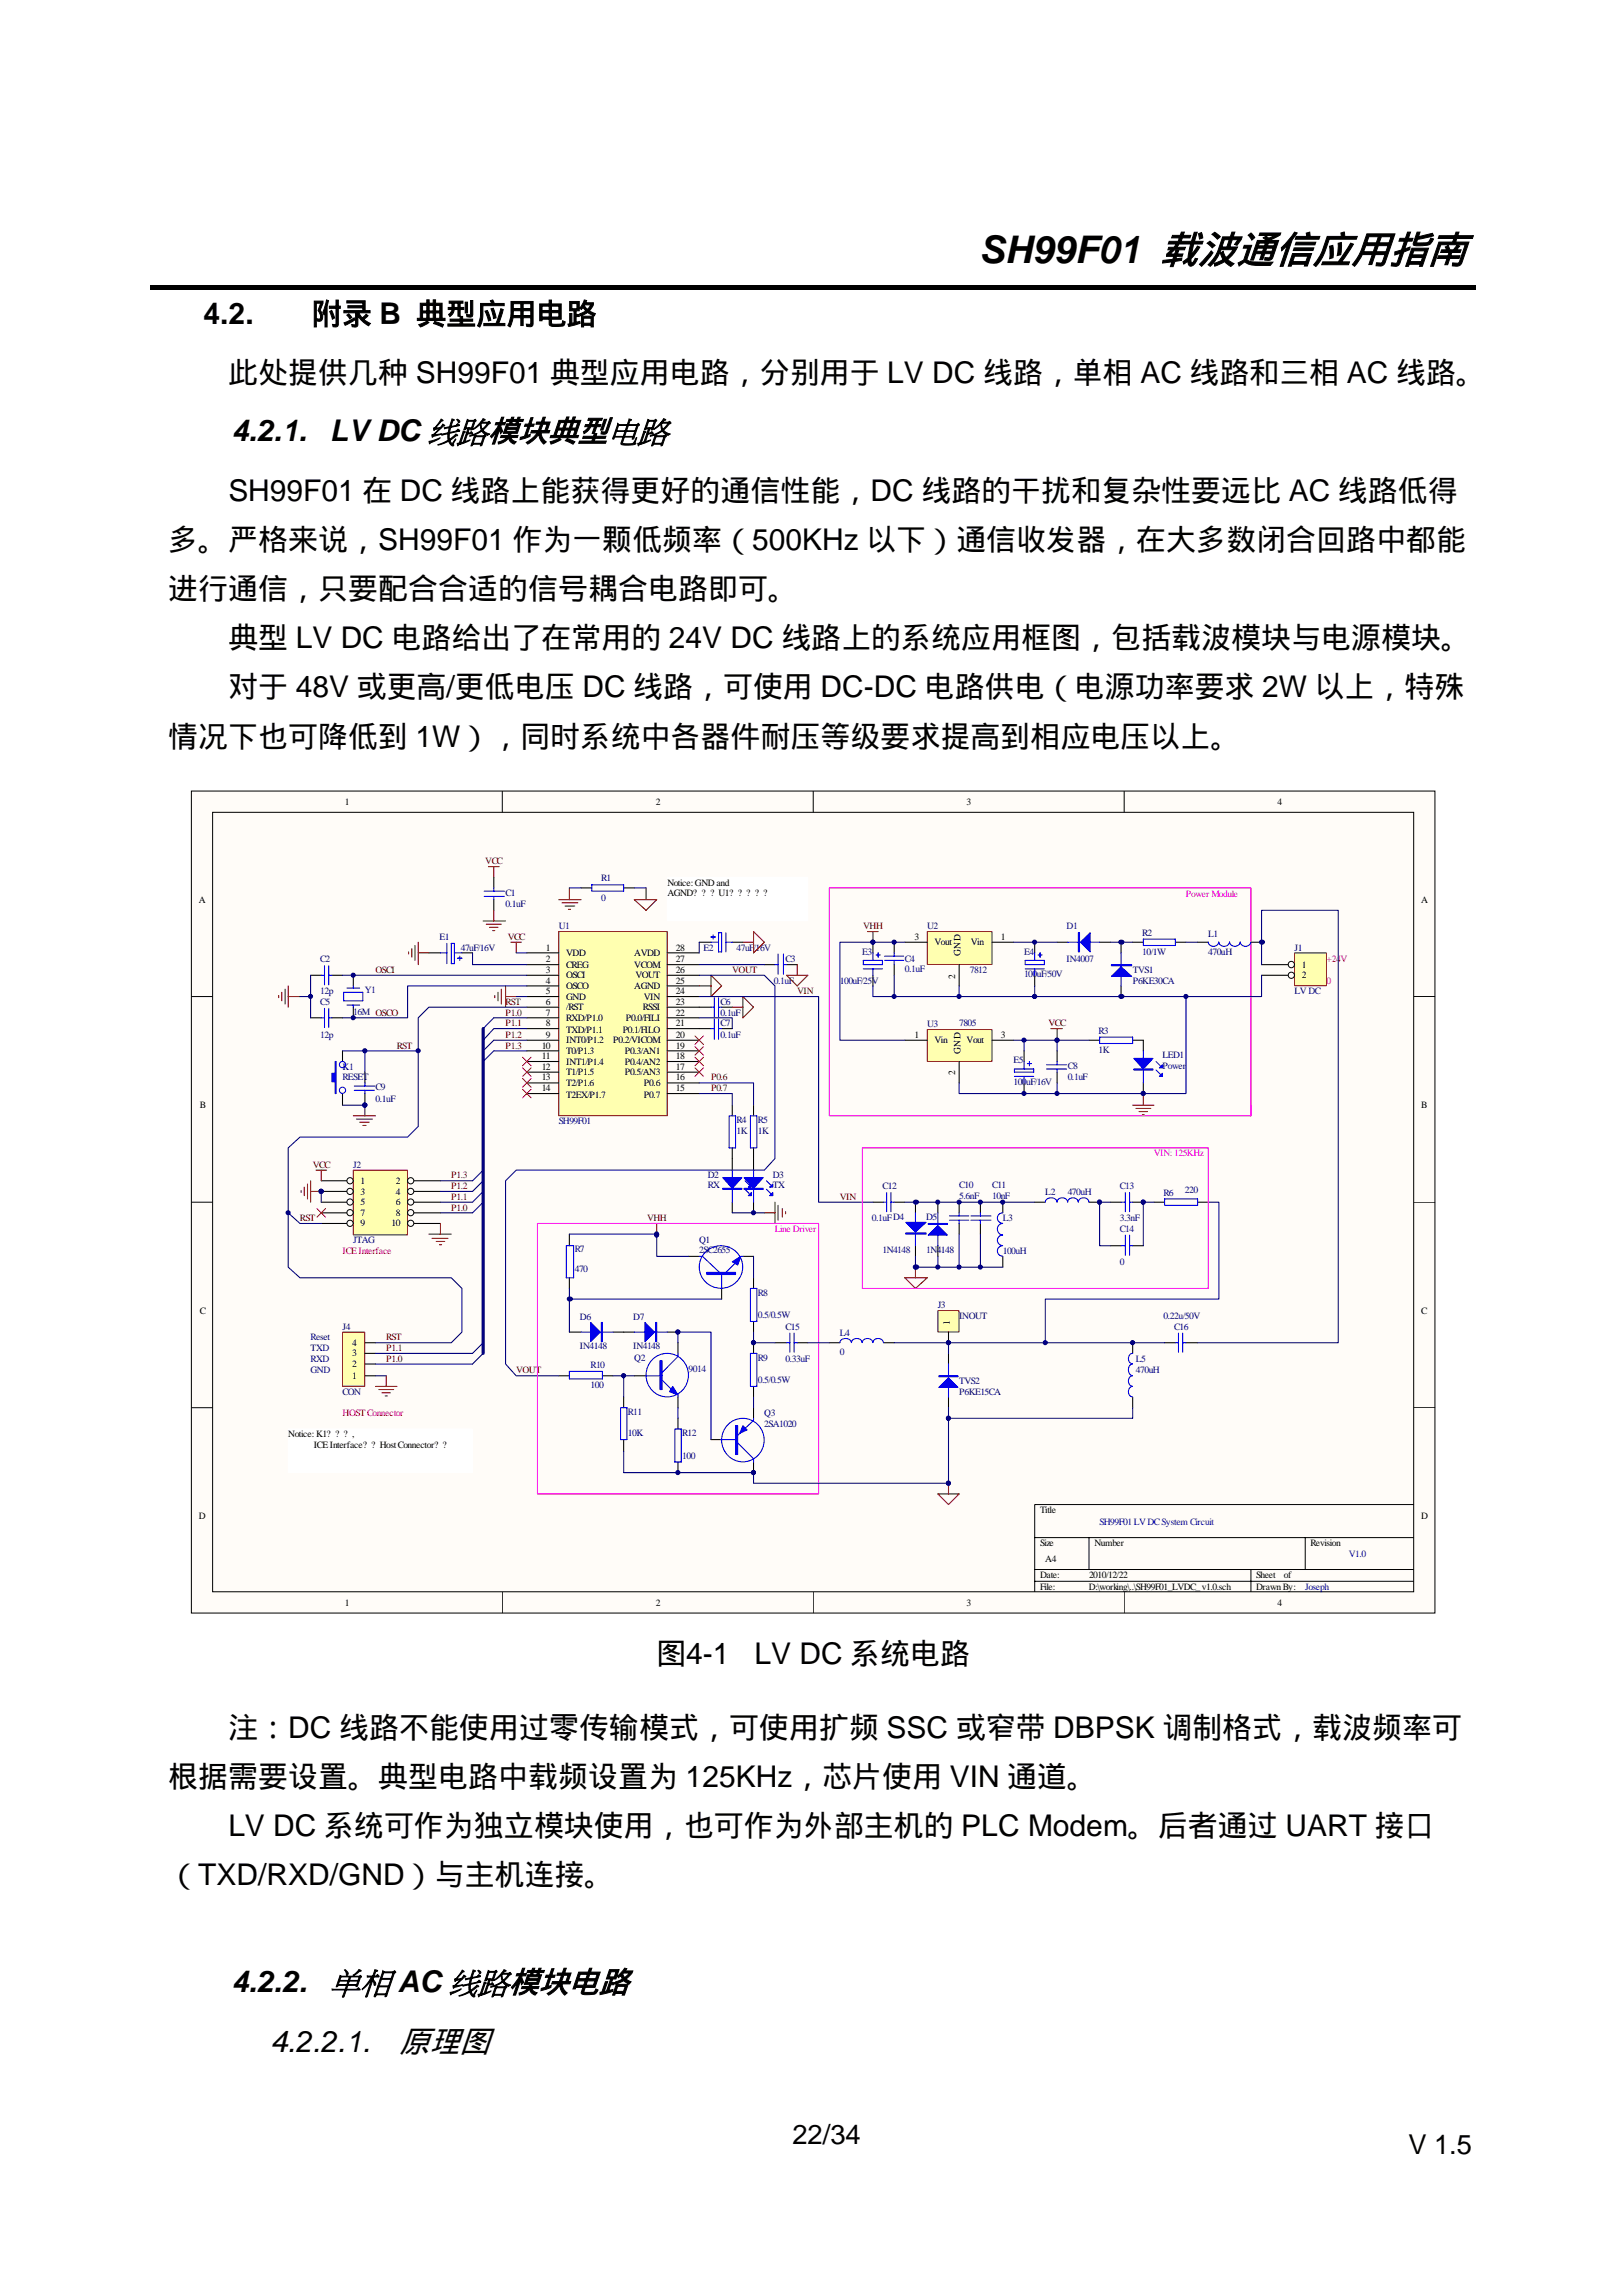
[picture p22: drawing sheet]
<svg xmlns="http://www.w3.org/2000/svg" width="210mm" height="297mm" viewBox="0 0 210 297" stroke-linecap="round" stroke-linejoin="round" font-family="sans-serif">
<defs><g id="words">
<text font-size="4.9" x="126.7" y="34">SH99F01 载波通信应用指南</text>
<g font-size="4.1">
<text x="42.7" y="257.8">单相 AC 线路模块电路</text>
<text x="51.8" y="265.5">原理图</text>
</g>
<g font-size="3.9">
<text x="26.4" y="42">4.2.</text>
<text x="40.4" y="42">附录 B 典型应用电路</text>
<text x="29.5" y="49.6">此处提供几种 SH99F01 典型应用电路，分别用于 LV DC 线路，单相 AC 线路和三相 AC 线路。</text>
<text x="30" y="57.1">4.2.1.</text>
<text x="42.7" y="57.1">LV DC 线路模块典型电路</text>
<text x="29.5" y="64.8">SH99F01 在 DC 线路上能获得更好的通信性能，DC 线路的干扰和复杂性要远比 AC 线路低得</text>
<text x="21.8" y="71.2">多。严格来说，SH99F01 作为一颗低频率（500KHz 以下）通信收发器，在大多数闭合回路中都能</text>
<text x="21.8" y="77.5">进行通信，只要配合合适的信号耦合电路即可。</text>
<text x="29.5" y="83.9">典型 LV DC 电路给出了在常用的 24V DC 线路上的系统应用框图，包括载波模块与电源模块。</text>
<text x="29.5" y="90.2">对于 48V 或更高/更低电压 DC 线路，可使用 DC-DC 电路供电（电源功率要求 2W 以上，特殊</text>
<text x="21.8" y="96.6">情况下也可降低到 1W），同时系统中各器件耐压等级要求提高到相应电压以上。</text>
<text x="84.9" y="215.3">图4-1</text>
<text x="97.6" y="215.3">LV DC 系统电路</text>
<text x="29.5" y="224.9">注：DC 线路不能使用过零传输模式，可使用扩频 SSC 或窄带 DBPSK 调制格式，载波频率可</text>
<text x="21.8" y="231.2">根据需要设置。典型电路中载频设置为 125KHz，芯片使用 VIN 通道。</text>
<text x="29.5" y="237.6">LV DC 系统可作为独立模块使用，也可作为外部主机的 PLC Modem。后者通过 UART 接口</text>
<text x="21.8" y="243.9">（TXD/RXD/GND）与主机连接。</text>
<text x="30" y="257.8">4.2.2.</text>
<text x="35" y="265.5">4.2.2.1.</text>
</g>
<g font-size="3.5">
<text x="102.6" y="277.4">22/34</text>
<text x="182.3" y="278.7">V 1.5</text>
</g>
<g font-size="1.2">
<text x="44.6" y="104.1">1</text>
<text x="84.9" y="104.1">2</text>
<text x="125.1" y="104.1">3</text>
<text x="165.3" y="104.1">4</text>
<text x="25.7" y="116.8">A</text>
<text x="86.4" y="114.6">Notice: GND and</text>
<text x="86.4" y="116">AGND? ? ? U1? ? ? ? ?</text>
<text x="183.9" y="116.8">A</text>
<text x="70.7" y="123">1</text>
<text x="70.7" y="124.5">2</text>
<text x="70.7" y="125.9">3</text>
<text x="73.3" y="123.7">VDD</text>
<text x="73.3" y="125.2">CREG</text>
<text x="82.1" y="125.2">VCOM</text>
<text x="82.1" y="123.7">AVDD</text>
<text x="87.5" y="124.5">27</text>
<text x="87.5" y="123">28</text>
<text x="87.5" y="125.9">26</text>
<text x="118.3" y="121.6">3</text>
<text x="120.9" y="122.3">Vout</text>
<text x="124.3" y="123.7" transform="rotate(-90 124.3 123.7)">GND</text>
<text x="125.6" y="122.3">Vin</text>
<text x="129.5" y="121.6">1</text>
<text x="168.5" y="125.2">1</text>
<text x="70.7" y="127.3">4</text>
<text x="70.7" y="128.6">5</text>
<text x="70.7" y="130">6</text>
<text x="70.7" y="131.4">7</text>
<text x="73.3" y="126.6">OSCI</text>
<text x="73.3" y="128">OSCO</text>
<text x="73.3" y="129.3">GND</text>
<text x="73.3" y="130.7">/RST</text>
<text x="82.1" y="128">AGND</text>
<text x="82.2" y="126.6">VOUT</text>
<text x="83.2" y="130.7">RSSI</text>
<text x="83.3" y="129.3">VIN</text>
<text x="87.5" y="128.6">24</text>
<text x="87.5" y="127.3">25</text>
<text x="87.5" y="131.4">22</text>
<text x="87.5" y="130">23</text>
<text x="123.6" y="126.6" transform="rotate(-90 123.6 126.6)">2</text>
<text x="168.5" y="126.6">2</text>
<text x="70.1" y="135.7">10</text>
<text x="70.1" y="137">11</text>
<text x="70.7" y="132.8">8</text>
<text x="70.7" y="134.3">9</text>
<text x="73.3" y="132.1">RXD/P1.0</text>
<text x="73.3" y="133.6">TXD/P1.1</text>
<text x="73.3" y="135">INT0/P1.2</text>
<text x="73.3" y="136.4">T0/P1.3</text>
<text x="73.3" y="137.7">INT1/P1.4</text>
<text x="79.3" y="135">P0.2/VICOM</text>
<text x="80.6" y="133.6">P0.1/FILO</text>
<text x="80.9" y="137.7">P0.4/AN2</text>
<text x="80.9" y="136.4">P0.3/AN1</text>
<text x="81" y="132.1">P0.0/FILI</text>
<text x="87.5" y="134.3">20</text>
<text x="87.5" y="137">18</text>
<text x="87.5" y="135.7">19</text>
<text x="87.5" y="132.8">21</text>
<text x="118.3" y="134.3">1</text>
<text x="120.9" y="135">Vin</text>
<text x="124.3" y="136.4" transform="rotate(-90 124.3 136.4)">GND</text>
<text x="125.1" y="135">Vout</text>
<text x="129.5" y="134.3">3</text>
<text x="25.9" y="143.4">B</text>
<text x="70.1" y="138.4">12</text>
<text x="70.1" y="139.8">13</text>
<text x="70.1" y="141.2">14</text>
<text x="73.3" y="139.1">T1/P1.5</text>
<text x="73.3" y="140.5">T2/P1.6</text>
<text x="73.3" y="142">T2EX/P1.7</text>
<text x="80.9" y="139.1">P0.5/AN3</text>
<text x="83.3" y="142">P0.7</text>
<text x="83.3" y="140.5">P0.6</text>
<text x="87.5" y="141.2">15</text>
<text x="87.5" y="139.8">16</text>
<text x="87.5" y="138.4">17</text>
<text x="123.6" y="139.1" transform="rotate(-90 123.6 139.1)">2</text>
<text x="183.9" y="143.4">B</text>
<text x="46.7" y="153.2">1</text>
<text x="46.7" y="154.5">3</text>
<text x="46.7" y="155.9">5</text>
<text x="51.2" y="153.2">2</text>
<text x="51.2" y="154.5">4</text>
<text x="51.2" y="155.9">6</text>
<text x="46.7" y="157.3">7</text>
<text x="46.7" y="158.7">9</text>
<text x="50.7" y="158.7">10</text>
<text x="51.2" y="157.3">8</text>
<text x="25.9" y="170">C</text>
<text x="122.9" y="171.4" transform="rotate(-90 122.9 171.4)">1</text>
<text x="183.9" y="170">C</text>
<text x="45.6" y="178.4">1</text>
<text x="45.6" y="176.8">2</text>
<text x="45.6" y="175.5">3</text>
<text x="45.6" y="174.1">4</text>
<text x="37.3" y="185.9">Notice: K1? ? ? ,</text>
<text x="40.6" y="187.3">ICE Interface? ? Host Connector? ?</text>
<text x="25.7" y="196.6">D</text>
<text x="134.6" y="195.7">Title</text>
<text x="183.9" y="196.6">D</text>
<text x="134.6" y="200">Size</text>
<text x="135.3" y="202.1">A4</text>
<text x="141.6" y="200">Number</text>
<text x="169.6" y="200">Revision</text>
<text x="44.6" y="207.7">1</text>
<text x="84.9" y="207.7">2</text>
<text x="125.1" y="207.7">3</text>
<text x="134.6" y="204.1">Date:</text>
<text x="134.6" y="205.7">File:</text>
<text x="140.9" y="205.7">D:\working\..\SH99F01_LVDC_ v1.0.sch</text>
<text x="140.9" y="204.1">2010/12/22</text>
<text x="162.6" y="204.1">Sheet</text>
<text x="162.6" y="205.7">Drawn By:</text>
<text x="165.3" y="207.7">4</text>
<text x="166.2" y="204.1">of</text>
</g>
<g font-size="1.2" fill="#800000">
<text x="62.8" y="111.8">VCC</text>
<text x="48.6" y="125.9">OSCI</text>
<text x="65.7" y="121.6">VCC</text>
<text x="94.8" y="125.9">VOUT</text>
<text x="111.7" y="120.2">VHH</text>
<text x="65.4" y="130">RST</text>
<text x="65.4" y="131.4">P1.0</text>
<text x="103.2" y="128.6">VIN</text>
<text x="51.4" y="135.7">RST</text>
<text x="65.4" y="132.8">P1.1</text>
<text x="65.4" y="134.3">P1.2</text>
<text x="65.4" y="135.7">P1.3</text>
<text x="135.7" y="132.8">VCC</text>
<text x="92" y="139.8">P0.6</text>
<text x="92" y="141.2">P0.7</text>
<text x="40.5" y="151.1">VCC</text>
<text x="58.4" y="155.2">P1.1</text>
<text x="58.4" y="152.5">P1.3</text>
<text x="58.4" y="153.8">P1.2</text>
<text x="108.7" y="155.2">VIN</text>
<text x="38.8" y="158">RST</text>
<text x="58.4" y="156.6">P1.0</text>
<text x="83.7" y="158">VHH</text>
<text x="50" y="173.4">RST</text>
<text x="50" y="174.8">P1.1</text>
<text x="50" y="176.2">P1.0</text>
<text x="66.8" y="177.7">VOUT</text>
</g>
<g font-size="1.2" fill="#000080">
<text x="65.4" y="116">C1</text>
<text x="65.4" y="117.3">0.1uF</text>
<text x="77.8" y="114">R1</text>
<text x="77.8" y="116.5">0</text>
<text x="41.4" y="124.5">C2</text>
<text x="56.9" y="121.6">E1</text>
<text x="59.6" y="123">47uF/16V</text>
<text x="72.3" y="120.2">U1</text>
<text x="91" y="123">E2</text>
<text x="95.3" y="123">47uF/16V</text>
<text x="101.7" y="124.5">C3</text>
<text x="111.6" y="123.5">E3</text>
<text x="117.1" y="124.5">C4</text>
<text x="117.1" y="125.8">0.1uF</text>
<text x="120" y="120.2">U2</text>
<text x="125.5" y="125.9">7812</text>
<text x="132.5" y="123.5">E4</text>
<text x="138" y="120.2">D1</text>
<text x="138" y="124.5">IN4007</text>
<text x="146.6" y="125.9">TVS1</text>
<text x="147.8" y="121.1">R2</text>
<text x="147.8" y="123.5">10/1W</text>
<text x="156.4" y="121.2">L1</text>
<text x="156.4" y="123.5">470uH</text>
<text x="167.5" y="123">J1</text>
<text x="41.4" y="128.6">12p</text>
<text x="41.4" y="130">C5</text>
<text x="45.7" y="131.3">16M OSCO</text>
<text x="47.2" y="128.5">Y1</text>
<text x="93.3" y="130">C6</text>
<text x="93.3" y="131.4">0.1uF</text>
<text x="100.1" y="127.3">0.1uF</text>
<text x="108.7" y="127.3">100uF/25V</text>
<text x="132.5" y="126.4">100uF/50V</text>
<text x="146.6" y="127.3">P6KE30CA</text>
<text x="167.5" y="128.6">LV DC</text>
<text x="41.4" y="134.3">12p</text>
<text x="93.3" y="132.8">C7</text>
<text x="93.3" y="134.3">0.1uF</text>
<text x="120" y="132.9">U3</text>
<text x="124.1" y="132.8">7805</text>
<text x="131.1" y="137.6">E5</text>
<text x="142.2" y="133.7">R3</text>
<text x="142.2" y="136.2">1K</text>
<text x="150.4" y="136.9">LED1</text>
<text x="44.3" y="138.4">K1</text>
<text x="44.3" y="139.8">RESET</text>
<text x="48.6" y="141">C9</text>
<text x="48.6" y="142.6">0.1uF</text>
<text x="131.1" y="140.3">100uF/16V</text>
<text x="138.2" y="138.3">C8</text>
<text x="138.2" y="139.7">0.1uF</text>
<text x="150.4" y="138.3">Power</text>
<text x="72.3" y="145.4">SH99F01</text>
<text x="95.3" y="145.3">R4</text>
<text x="95.3" y="146.7">1K</text>
<text x="98.1" y="145.3">R5</text>
<text x="98.1" y="146.7">1K</text>
<text x="45.7" y="151.1">J2</text>
<text x="91.6" y="152.3">D2</text>
<text x="91.6" y="153.7">RX</text>
<text x="100" y="152.3">D3</text>
<text x="100" y="153.7">TX</text>
<text x="114.2" y="153.8">C12</text>
<text x="124.1" y="153.7">C10</text>
<text x="124.1" y="155.1">5.6nF</text>
<text x="128.4" y="153.7">C11</text>
<text x="128.4" y="155.1">10nF</text>
<text x="135.3" y="154.5">L2</text>
<text x="138.2" y="154.5">470uH</text>
<text x="144.9" y="153.8">C13</text>
<text x="150.6" y="154.7">R6</text>
<text x="153.3" y="154.4">220</text>
<text x="45.7" y="160.9">JTAG</text>
<text x="74.4" y="162">R7</text>
<text x="90.5" y="160.9">Q1</text>
<text x="112.8" y="158">0.1uFD4</text>
<text x="119.8" y="157.8">D5</text>
<text x="129.8" y="158">L3</text>
<text x="144.9" y="158">3.3nF</text>
<text x="144.9" y="159.4">C14</text>
<text x="74.4" y="164.6">470</text>
<text x="90.5" y="162.1">2SC2655</text>
<text x="98.1" y="167.6">R8</text>
<text x="114.2" y="162.1">1N4148</text>
<text x="119.8" y="162.1">1N4148</text>
<text x="129.8" y="162.2">100uH</text>
<text x="144.9" y="163.6">0</text>
<text x="40.2" y="173.4">Reset</text>
<text x="44.3" y="172">J4</text>
<text x="75.1" y="170.8">D6</text>
<text x="82" y="170.8">D7</text>
<text x="98.1" y="170.5">0.5/0.5W</text>
<text x="101.7" y="172">C15</text>
<text x="108.7" y="172.9">L4</text>
<text x="121.4" y="169.3">J3</text>
<text x="124.1" y="170.6">INOUT</text>
<text x="150.6" y="170.6">0.22u/50V</text>
<text x="152" y="172">C16</text>
<text x="40.2" y="174.8">TXD</text>
<text x="40.2" y="176.2">RXD</text>
<text x="40.2" y="177.7">GND</text>
<text x="75.1" y="174.5">IN4148</text>
<text x="76.4" y="177">R10</text>
<text x="76.4" y="179.6">100</text>
<text x="82" y="174.5">IN4148</text>
<text x="82.1" y="176">Q2</text>
<text x="89.1" y="177.5">9014</text>
<text x="98.1" y="176">R9</text>
<text x="98.1" y="178.9">0.5/0.5W</text>
<text x="101.7" y="176.2">0.33uF</text>
<text x="108.7" y="175.3">0</text>
<text x="124.1" y="179.1">TVS2</text>
<text x="147" y="176.2">L5</text>
<text x="147" y="177.7">470uH</text>
<text x="44.3" y="180.4">CON</text>
<text x="81.3" y="183">R11</text>
<text x="81.3" y="185.8">10K</text>
<text x="88.3" y="185.8">R12</text>
<text x="98.9" y="183.2">Q3</text>
<text x="98.9" y="184.6">2SA1020</text>
<text x="124.1" y="180.4">P6KE15CA</text>
<text x="88.3" y="188.7">100</text>
</g>
<g font-size="1.2" fill="#f0f">
<text x="153.5" y="116.1">Power Module</text>
<text x="149.3" y="149.6">VIN: 125KHz</text>
<text x="100.3" y="159.4">Line Driver</text>
</g>
<g font-size="1.2" fill="#ee0e22">
<text x="171.7" y="124.5">+24V</text>
<text x="171.7" y="127.3">0</text>
</g>
<g font-size="1.2" fill="#f00">
<text x="44.3" y="162.2">ICE Interface</text>
<text x="44.3" y="183.2">HOST Connector</text>
</g>
<g font-size="1.2" fill="#0000b4">
<text x="142.3" y="197.3">SH99F01 LV DC System Circuit</text>
<text x="174.6" y="201.4">V1.0</text>
<text x="168.9" y="205.7">Joseph</text>
</g>
</g></defs>
<path d="M19.5 36.9h171.5v.5h-171.5z" fill="#000"/>
<path d="M24.8 102.4h160.9v106.3h-160.9z" fill="#fffcf8"/>
<path d="M24.8 102.3h160.9v106.4h-160.9z" fill="none" stroke="#000" stroke-width=".13"/>
<path d="M27.5 105.1h155.4v100.8h-155.4z" fill="#fffcf8"/>
<g fill="none" stroke="#000" stroke-width=".13">
<path d="M27.5 105.1h155.4v100.8h-155.4zM65 102.3v2.8M105.2 102.3v2.8M145.5 102.3v2.8M24.8 128.9h2.7M183 128.9h2.7M24.8 155.5h2.7M183 155.5h2.7M24.8 182.1h2.7M133.9 198.9h49.1M140.9 198.9v4.2M168.9 198.9v4.2"/>
<path d="M183 182.1h2.7M183 194.6h-49.1v11.4M65 206v2.7M105.2 206v2.7M133.9 203.1h49.1M133.9 204.6h49.1M145.5 206v2.7M161.9 203.1v2.9"/>
</g>
<path d="M72.3 120.5h14v23.8h-14z" fill="#ffffb0"/>
<path d="M72.3 120.5h14v23.8h-14z" fill="none" stroke="#800000" stroke-width=".13"/>
<g fill="none" stroke="#000" stroke-width=".14">
<path d="M40.2 126.2h1.4M40.2 131.7h1.4M42.9 126.2h1.4M42.9 131.7h1.4M44.3 136v1.3M45.7 126.2v1.4M45.7 130.3v1.4M47.2 138.7v1.4M55.5 123.3h1.5M59.8 123.3h1.4M68.2 123.3h4.1M68.2 124.8h4.1"/>
<path d="M68.2 126.2h4.1M68.2 127.6h4.1M68.2 128.9h4.1M68.2 130.3h4.1M68.2 131.7h4.1M68.2 133.1h4.1M68.2 134.6h4.1M68.2 136h4.1M68.2 137.3h4.1M68.2 138.7h4.1M86.4 123.3h4.1M86.4 124.8h4.1"/>
<path d="M86.4 126.2h4.1M86.4 127.6h4.1M86.4 128.9h4.1M86.4 130.3h5.6M86.4 131.7h4.1M86.4 133.1h5.6M86.4 134.6h4.1M86.4 136h4.1M86.4 137.3h4.1M86.4 138.7h4.1M90.5 121.9h1.5M93.4 130.3h1.4"/>
<path d="M93.4 133.1h1.4M94.8 121.9h1.3M98.9 124.8h1.4M101.8 124.8h1.4M44.3 141.5v1.5M47.2 141.5v1.5M68.2 140.1h4.1M68.2 141.5h4.1M86.4 140.1h4.1M86.4 141.5h4.1"/>
</g>
<g fill="none" stroke="#00f" stroke-width=".14">
<path d="M41.6 126.2h.4M41.6 131.7h.4M42 124.9v2.5M42 130.5v2.4M42.5 126.2h.4M42.5 124.9v2.5M42.5 130.5v2.4M42.5 131.7h.4M44.5 128.4h2.4v1.1h-2.4zM44.9 127.8h1.6M44.9 130h1.6M45.7 127.6v.2"/>
<path d="M45.7 130v.3M57 123.3h.8M57.8 122v2.7M58.4 122h.4v2.7h-.4zM58.8 123.3h1M59.2 124h.6M59.5 123.7v.5M92 130.3h.4M92 133.1h.4M92 121.2h.6M92 121.9h1M92.3 120.9v.6"/>
<path d="M92.4 129.1v2.5M92.4 131.8v2.7M93 130.3h.4M93 120.7h.4v2.4h-.4zM93 129.1v2.5M93 131.8v2.7M93 133.1h.4M93.9 121.9h.9M93.9 120.7v2.4M100.3 124.8h.4M100.7 123.4v2.6M101.4 124.8h.4"/>
<path d="M101.4 123.4v2.6M45.8 141.1h2.7M45.8 140.5h2.7M47.2 140.1v.4M47.2 141.1v.4"/>
<circle cx="44.3" cy="137.7" r=".4"/>
<circle cx="44.3" cy="141.1" r=".4"/>
</g>
<g fill="none" stroke="#800000" stroke-width=".14">
<path d="M36.1 128.8v.3M36.5 128.4v1.1M36.9 128v1.9M37.3 127.6v2.7M37.3 128.9h1.5M64 128.8v.3M64.5 128.4v1.1M64.9 128v1.9M65.4 128.9h1.4M65.4 127.6v2.7M66.1 121.9h1.4M66.8 121.9v1.4"/>
<path d="M90.5 127.6h1.5M92 126.2l1.4 1.4-1.4 1.3z"/>
</g>
<path d="M40.2 126.2v5.5M66.8 123.3h1.4" fill="none" stroke="#000080" stroke-width=".14"/>
<g fill="#000080" stroke="#000080" stroke-width=".13">
<circle cx="45.7" cy="131.7" r=".27"/>
<circle cx="45.7" cy="126.2" r=".27"/>
<circle cx="47.2" cy="143" r=".27"/>
</g>
<path d="M43.4 137.3h.1v4.2h-.1v-1.5h-.5v-1.1h.5z" fill-rule="evenodd" fill="#00f" stroke="#00f" stroke-width=".14"/>
<path d="M45.7 151.4h7v8.4h-7z" fill="#ffffb0"/>
<path d="M45.7 151.4h7v8.4h-7z" fill="none" stroke="#800000" stroke-width=".13"/>
<path d="M41.6 152.8h4.1" fill="none" stroke="#000" stroke-width=".14"/>
<circle cx="45.3" cy="152.8" r=".4" fill="#fffcf8" stroke="#000" stroke-width=".13"/>
<path d="M52.7 152.8h4.3" fill="none" stroke="#000" stroke-width=".14"/>
<circle cx="53.1" cy="152.8" r=".4" fill="#fffcf8" stroke="#000" stroke-width=".13"/>
<path d="M41.6 154.1h4.1" fill="none" stroke="#000" stroke-width=".14"/>
<circle cx="45.3" cy="154.1" r=".4" fill="#fffcf8" stroke="#000" stroke-width=".13"/>
<path d="M52.7 154.1h4.3" fill="none" stroke="#000" stroke-width=".14"/>
<circle cx="53.1" cy="154.1" r=".4" fill="#fffcf8" stroke="#000" stroke-width=".13"/>
<path d="M41.6 155.5h4.1" fill="none" stroke="#000" stroke-width=".14"/>
<circle cx="45.3" cy="155.5" r=".4" fill="#fffcf8" stroke="#000" stroke-width=".13"/>
<path d="M52.7 155.5h4.3" fill="none" stroke="#000" stroke-width=".14"/>
<circle cx="53.1" cy="155.5" r=".4" fill="#fffcf8" stroke="#000" stroke-width=".13"/>
<path d="M41.6 156.9h4.1" fill="none" stroke="#000" stroke-width=".14"/>
<circle cx="45.3" cy="156.9" r=".4" fill="#fffcf8" stroke="#000" stroke-width=".13"/>
<path d="M52.7 156.9h4.3" fill="none" stroke="#000" stroke-width=".14"/>
<circle cx="53.1" cy="156.9" r=".4" fill="#fffcf8" stroke="#000" stroke-width=".13"/>
<path d="M41.6 158.3h4.1" fill="none" stroke="#000" stroke-width=".14"/>
<circle cx="45.3" cy="158.3" r=".4" fill="#fffcf8" stroke="#000" stroke-width=".13"/>
<path d="M52.7 158.3h4.3" fill="none" stroke="#000" stroke-width=".14"/>
<circle cx="53.1" cy="158.3" r=".4" fill="#fffcf8" stroke="#000" stroke-width=".13"/>
<g fill="#000080" stroke="#000080" stroke-width=".13">
<circle cx="41.6" cy="154.1" r=".27"/>
<circle cx="47.2" cy="143" r=".27"/>
<circle cx="47.2" cy="135.9" r=".27"/>
</g>
<g fill="none" stroke="#800000" stroke-width=".14">
<path d="M52.9 123.1v.3M53.3 122.7v1.1M53.7 122.3v1.9M54.1 121.9v2.9M54.1 123.3h1.4M94.8 130.3h1.3M96.1 121.9h1.4M96.1 128.9l1.4 1.4-1.4 1.4zM97.5 120.5l1.4 1.4-1.4 1.4zM101.8 126.2h2.7l-1.3 1.4zM103.2 124.8v1.4M39 154v.3"/>
<path d="M39.4 153.6v1.1M39.8 153.2v1.9M40.2 152.8v2.7M40.2 154.1h1.4M40.9 151.4h1.4M41.6 151.4v1.4M45.7 144.4h2.9M46.1 144.8h2.1M46.5 145.2h1.3M46.9 145.6h.5M47.2 143v1.4M55.5 159.7h2.9"/>
<path d="M57 158.3v1.4M55.9 160.2h2.1M56.5 160.6h1.1M56.9 161h.2"/>
</g>
<path d="M47.2 136v2.7M66.8 128.9h1.4M41.6 154.1v1.4M44.3 143h2.9M57 152.8h4.2M57 154.1h4.2M57 155.5h4.2M57 156.9h4.2" fill="none" stroke="#000080" stroke-width=".14"/>
<path d="M44.3 172.4h2.9v6.9h-2.9z" fill="#ffffb0"/>
<path d="M44.3 172.3h2.9v7h-2.9z" fill="none" stroke="#800000" stroke-width=".13"/>
<g fill="none" stroke="#000" stroke-width=".14">
<path d="M63.9 113.5v1.4M63.9 116.4v1.4M75.2 114.9h1.4M80.7 114.9h1.4M145.1 121.9v1.4M145.1 127.6v1.3M146.6 121.9h1.4M152.1 121.9h1.4M73.7 159.7v1.5M113 155.5h1.3M115.7 155.5h1.4M118.5 155.5v1.4"/>
<path d="M121.4 155.5v1.4M124.1 155.5v1.4M124.1 158.3v1.4M126.9 155.5v1.4M126.9 158.3v1.4M129.8 155.5v1.4M133.9 155.5h1.4M140.9 155.5h1.4M143.7 155.5h1.4M146.6 155.5h1.4M149.3 155.5h1.4M155 155.5h1.4"/>
<path d="M47.2 178h1.4M47.2 176.5h1.4M47.2 175.1h1.4M47.2 173.7h1.4M72.3 178h1.4M73.7 172.3h1.5M73.7 165.3v1.4M78 178h1.3M79.3 172.3h2.8M82.1 178h1.5M86.4 172.3h1.3M87.7 173.7v1.4"/>
<path d="M89.1 162.5h1.4M93.4 166.7v1.4M96.1 162.5h1.4M97.5 165.3v1.4M97.5 171v1.3M97.5 173.7v1.4M97.5 179.4v1.3M100.3 173.7h1.5M103.2 173.7h1.3M118.5 161.2v1.3M121.4 161.2v1.3M129.8 162.5v1.4"/>
<path d="M150.7 173.7h1.4M153.5 173.7h1.5M80.7 180.7v1.4M80.7 186.2v1.6M87.7 180.7v1.4M87.7 183.5v1.4M87.7 189.1v1.4M92 186.2h1.4M97.5 182.1v1.4M97.5 189.1v1.4"/>
</g>
<g fill="none" stroke="#800000" stroke-width=".14">
<path d="M62.5 119.1h2.9M62.9 119.6h2M63.2 112.1h1.4M63.4 120h1.1M63.9 112.1v1.4M63.9 117.8v1.3M72.3 116.4h2.9M72.7 116.8h2.1M73.1 117.2h1.3M73.6 117.6h.2M73.7 114.9v1.5M82.1 116.4h2.9l-1.4 1.4z"/>
<path d="M83.6 114.9v1.5M63.8 120.4h.2M84.3 158.3h1.4M85 158.3v1.4M48.6 179.4h2.8M49 179.8h1.9M50 178v1.4M117.1 165.3h2.9l-1.5 1.4zM118.5 163.9v1.4M49.4 180.2h1.1M49.8 180.6h.3M121.4 193.3h2.7l-1.4 1.3z"/>
<path d="M122.7 191.9v1.4"/>
</g>
<g fill="none" stroke="#00f" stroke-width=".14">
<path d="M62.7 116h2.6M62.7 115.3h2.6M63.9 114.9v.4M63.9 116v.4M76.6 114.5h4.1v.8h-4.1zM145.1 123.3v4.3M148 121.5h4.1v.8h-4.1zM114.3 155.5h.4M114.7 154.3v2.5M115.3 155.5h.4M115.3 154.3v2.5M118.5 156.9v4.3"/>
<path d="M121.4 156.9v4.3M122.9 157.3h2.5M122.9 157.9h2.5M124.1 156.9v.4M124.1 157.9v.4M125.6 157.3h2.6M125.6 157.9h2.6M126.9 156.9v.4M126.9 157.9v.4M129.8 159.8a.69 .69 0 0 0-.7 .7 .69 .69 0 0 0 .7 .7 .68 .68 0 0 0-.7 .6 .68 .68 0 0 0 .7 .7M129.8 156.9a.69 .69 0 0 0-.7 .7 .69 .69 0 0 0 .7 .7 .74 .74 0 0 0-.7 .7 .74 .74 0 0 0 .7 .8M135.3 155.5a.79 .79 0 0 1 .7-.5 .79 .79 0 0 1 .8 .5 .71 .71 0 0 1 .7-.5 .71 .71 0 0 1 .7 .5"/>
<path d="M138.2 155.5a.69 .69 0 0 1 .7-.5 .69 .69 0 0 1 .6 .5 .71 .71 0 0 1 .7-.5 .71 .71 0 0 1 .7 .5M145.1 155.5h.5M145.6 154.3v2.5M146.2 155.5h.4M146.2 154.3v2.5M150.7 155.1h4.3v.8h-4.3zM73.3 161.2h.9v4.1h-.9zM73.7 177.4h4.3v1h-4.3zM75.2 172.3h4.1M82.1 172.3h4.3M83.6 178h2.1M84.6 175.7a2.77 2.77 0 0 1 3.8 .3 2.77 2.77 0 0 1 0 3.8 2.77 2.77 0 0 1-3.8 .3 2.88 2.88 0 0 1 0-4.4z"/>
<path d="M85.7 178.5l1.2 1.3M87.7 175.1v.4l-2 2.1M90.5 162.5h.4l2.2 2.1M93.4 164.6v2.1M95.2 163.4l-1.3 1.2M95.9 162.5h.2M97.1 166.7h.8v4.3h-.8zM97.1 175.1h.8v4.3h-.8zM101.8 173.7h.4M102.2 172.5v2.4M102.8 173.7h.4M102.8 172.5v2.4"/>
<path d="M152.1 173.7h.4M152.5 172.5v2.4M153.1 173.7h.4M153.1 172.5v2.4M80.3 182.1h.8v4.1h-.8zM87.3 184.9h.9v4.2h-.9zM87.7 180.5v.2M93.3 186.2h1.9M95.5 186.7l2 2v.4M97.5 183.5v.3l-2 1.9"/>
<circle cx="93.3" cy="163.9" r="2.79"/>
<circle cx="96.1" cy="186.3" r="2.78"/>
</g>
<g fill="#000080" stroke="#000080" stroke-width=".13">
<path d="M84.8 159.4a.3 .3 0 0 1 .4 .3 .3 .3 0 0 1-.4 .3 .39 .39 0 0 1 0-.6z" fill-rule="evenodd"/>
<circle cx="126.9" cy="155.5" r=".27"/>
<circle cx="129.8" cy="155.5" r=".27"/>
<circle cx="121.4" cy="155.5" r=".27"/>
<circle cx="118.6" cy="155.5" r=".31"/>
<circle cx="118.6" cy="163.9" r=".31"/>
<circle cx="147.9" cy="155.5" r=".27"/>
<circle cx="142.3" cy="155.5" r=".27"/>
<circle cx="124.1" cy="155.5" r=".27"/>
<circle cx="97.5" cy="190.5" r=".27"/>
<circle cx="87.7" cy="190.5" r=".27"/>
<circle cx="97.5" cy="173.7" r=".27"/>
<circle cx="87.7" cy="172.3" r=".27"/>
<circle cx="80.7" cy="178" r=".27"/>
<circle cx="73.8" cy="168.1" r=".31"/>
<circle cx="40.2" cy="128.9" r=".27"/>
<circle cx="121.4" cy="163.9" r=".27"/>
<circle cx="145.2" cy="128.9" r=".31"/>
<circle cx="145.2" cy="121.9" r=".31"/>
<circle cx="122.7" cy="191.9" r=".27"/>
</g>
<g fill="#00f" stroke="#00f" stroke-width=".14">
<path d="M120.1 159.8l1.3-1.2 1.2 1.2z"/>
<path d="M117.2 158.1h2.6l-1.3 1.3z"/>
<path d="M87.1 179.4l.6 1.1-1.1-.5z"/>
<path d="M96.1 184.4l.6 .6-1 .4z"/>
<path d="M94.8 163.2l1.1-.7-.4 1.2z"/>
<path d="M83.5 171.1l1.2 1.2-1.2 1.3z"/>
<path d="M76.4 171.1l1.3 1.2-1.3 1.3z"/>
<path d="M143.8 126.3l1.3-1.2 1.4 1.2z"/>
<path d="M120.1 158.3h2.5v.1h-2.5z" fill-rule="evenodd"/>
<path d="M117.2 159.5h2.6v.2h-2.6z" fill-rule="evenodd"/>
<path d="M85.4 176h.3v3.8h-.3z" fill-rule="evenodd"/>
<path d="M95.2 184.4h.3v3.8h-.3z" fill-rule="evenodd"/>
<path d="M91.5 164.6h3.7v.3h-3.7z" fill-rule="evenodd"/>
<path d="M84.9 171.1h.1v2.5h-.1z" fill-rule="evenodd"/>
<path d="M77.8 171.1h.2v2.5h-.2z" fill-rule="evenodd"/>
<path d="M143.8 124.8h2.7v.1h-2.7z" fill-rule="evenodd"/>
</g>
<path d="M41 156.4l1.1 1.1M42.1 156.4l-1.1 1.1" fill="none" stroke="#f00" stroke-width=".13"/>
<path d="M73.7 114.9h1.5M82.1 114.9h1.5M38.8 128.9h1.4M90.5 121.9v1.4M48.6 178h1.4M73.7 168.1h19.7M79.3 178h2.8M80.7 178v2.7M121.4 162.5v1.4M87.7 182.1v1.4M97.5 180.7v1.4" fill="none" stroke="#000080" stroke-width=".14"/>
<path d="M167.6 123.3h4v4.2h-4z" fill="#ffffb0"/>
<path d="M167.5 123.3h4.1v4.2h-4.1z" fill="none" stroke="#800000" stroke-width=".13"/>
<path d="M163.3 124.8h4.2" fill="none" stroke="#000" stroke-width=".14"/>
<circle cx="167.1" cy="124.8" r=".41" fill="#fffcf8" stroke="#000" stroke-width=".13"/>
<path d="M163.3 126.2h4.2" fill="none" stroke="#000" stroke-width=".14"/>
<circle cx="167.1" cy="126.2" r=".4" fill="#fffcf8" stroke="#000" stroke-width=".13"/>
<path d="M121.4 169.6h2.7v2.7h-2.7z" fill="#ffffb0"/>
<path d="M121.4 169.6h2.7v2.7h-2.7z" fill="none" stroke="#800000" stroke-width=".13"/>
<path d="M94.8 143v1.4M94.8 148.5v2.9M94.8 155.5v1.4M97.5 143v1.4M97.5 148.5v2.9M97.5 155.5v1.4M122.7 172.3v1.4" fill="none" stroke="#000" stroke-width=".14"/>
<g fill="#000080" stroke="#000080" stroke-width=".13">
<circle cx="122.7" cy="173.7" r=".27"/>
<circle cx="97.5" cy="156.9" r=".27"/>
</g>
<path d="M94.4 144.4h.8v4.1h-.8zM94.8 151.4v4.1M96.4 153.9l.6 .5M96.4 152.8l.6 .5M97.1 144.4h.8v4.1h-.8zM97.5 151.4v4.1M99.2 153.9l.5 .5M99.2 152.8l.5 .5" fill="none" stroke="#00f" stroke-width=".14"/>
<g fill="#00f" stroke="#00f" stroke-width=".14">
<path d="M96.3 152.4h2.5l-1.3 1.3z"/>
<path d="M99.6 154.7l.4-.4v.4z"/>
<path d="M99.6 153.6l.4-.4v.4z"/>
<path d="M93.5 152.4h2.5l-1.2 1.3z"/>
<path d="M97.2 154.3v.4h-.4z"/>
<path d="M96.8 153.6l.4-.4v.4z"/>
<path d="M96.3 153.7h2.5v.2h-2.5z" fill-rule="evenodd"/>
<path d="M93.5 153.7h2.5v.2h-2.5z" fill-rule="evenodd"/>
</g>
<path d="M98.9 156.9h1.4M100.3 155.5v2.8M100.7 155.9v2M101.2 156.4v1.1M101.7 156.8v.2" fill="none" stroke="#800000" stroke-width=".14"/>
<path d="M67.6 138.2l1.1 1.1M67.6 139.5l1.1 1.2M68.7 138.2l-1.1 1.1M68.7 139.5l-1.1 1.2M89.9 135.4l1.1 1.1M89.9 136.8l1.1 1.1M89.9 138.2l1.1 1.1M91 135.4l-1.1 1.1M91 136.8l-1.1 1.1M91 138.2l-1.1 1.1M67.6 140.9l1.1 1.1M68.7 140.9l-1.1 1.1" fill="none" stroke="#f00" stroke-width=".13"/>
<path d="M63.9 131.7l-1.4 1.4M63.9 133.1l-1.4 1.5M63.9 134.6l-1.4 1.4M63.9 136l-1.4 1.3M62.5 151.4l-1.3 1.4M62.5 152.8l-1.3 1.3M62.5 154.1l-1.3 1.4M62.5 155.5l-1.3 1.4M62.5 173.7l-1.3 1.4M62.5 175.1l-1.3 1.4" fill="none" stroke="#000080" stroke-width=".14"/>
<path d="M62.5 133.1v42" fill="none" stroke="#000080" stroke-width=".41"/>
<path d="M86.4 113.5h18.1v5.6h-18.1z" fill="#fff"/>
<path d="M86.4 113.5h18.1v5.6h-18.1z" fill="none" stroke="#fff" stroke-width=".13"/>
<path d="M94.8 156.9h4.1" fill="none" stroke="#000080" stroke-width=".14"/>
<path d="M143.7 161.2h1.4M146.6 161.2h1.4" fill="none" stroke="#000" stroke-width=".14"/>
<path d="M145.6 159.8v2.6M146.2 159.8v2.6M145.1 161.2h.5M146.2 161.2h.4" fill="none" stroke="#00f" stroke-width=".14"/>
<path d="M37.3 184.9h23.8v5.6h-23.8z" fill="#fff"/>
<path d="M37.3 184.9h23.8v5.6h-23.8z" fill="none" stroke="#fff" stroke-width=".13"/>
<g fill="none" stroke="#000080" stroke-width=".14">
<path d="M44.3 136h9.8M44.3 126.2h23.9M61.2 123.3v1.5h7M63.9 136h4.3M63.9 134.6h4.3M63.9 133.1h4.3M63.9 131.7h4.3M68.2 127.6h-15.5v4.1h-8.4M68.2 130.3h-12.7l-1.4 1.4v14l-1.4 1.4h-13.9l-1.5 1.4v15.4l1.5 1.4h19.6l1.4 1.4v5.6l-1.4 1.4h-9.8M90.5 131.7h4.3v1.4M90.5 126.2h8.4l1.4 1.4v22.3l-1.4 1.5h-32.1l-1.4 1.4v23.7l1.4 1.5h5.5M90.5 124.8h8.4"/>
<path d="M37.3 156.9l1.5 1.4h2.8M73.7 159.7h11.3v2.8h4.1M90.5 140.1h7v2.9M90.5 141.5h4.3v1.5M117.1 155.5h16.8M124.1 159.7v4.2M126.9 159.7v4.2M143.7 155.5h-1.4v5.7h1.4M149.3 155.5h-1.3v5.7M48.6 175.1h12.6M48.6 176.5h12.6M73.7 166.7v5.6"/>
<path d="M87.7 173.7v-1.4h4.3v13.9M97.5 162.5v2.8M118.5 162.5v1.4h11.3"/>
</g>
<g fill="#000080" stroke="#000080" stroke-width=".13">
<path d="M84.8 159.4a.3 .3 0 0 1 .4 .3 .3 .3 0 0 1-.4 .3 .39 .39 0 0 1 0-.6z" fill-rule="evenodd"/>
<circle cx="54.1" cy="135.9" r=".27"/>
<circle cx="37.3" cy="156.9" r=".27"/>
<circle cx="126.9" cy="163.9" r=".27"/>
<circle cx="124.1" cy="163.9" r=".27"/>
<circle cx="142.3" cy="155.5" r=".27"/>
<circle cx="147.9" cy="155.5" r=".27"/>
<circle cx="87.7" cy="172.3" r=".27"/>
<circle cx="118.6" cy="163.9" r=".31"/>
</g>
<path d="M69.6 158.3h36.3v35h-36.3zM161.9 143v1.4h-54.6v-29.5h54.6v29.5" fill="none" stroke="#f0f" stroke-width=".14"/>
<path d="M107.3 173.7h1.4M114.3 173.7h1.4" fill="none" stroke="#000" stroke-width=".14"/>
<path d="M108.7 173.7a.78 .78 0 0 1 .7-.5 .78 .78 0 0 1 .8 .5M110.2 173.7a.71 .71 0 0 1 .7-.5 .71 .71 0 0 1 .7 .5 .71 .71 0 0 1 .7-.5 .71 .71 0 0 1 .6 .5M113 173.7a.7 .7 0 0 1 .6-.5 .7 .7 0 0 1 .7 .5" fill="none" stroke="#00f" stroke-width=".14"/>
<path d="M67.6 136.8l1.1 1.1M68.7 136.8l-1.1 1.1" fill="none" stroke="#f00" stroke-width=".13"/>
<path d="M120 120.5h8.4v4.3h-8.4z" fill="#ffffb0"/>
<path d="M120 120.5h8.4v4.3h-8.4z" fill="none" stroke="#800000" stroke-width=".13"/>
<g fill="none" stroke="#000" stroke-width=".14">
<path d="M115.7 121.9v1.4M115.7 124.8v1.4M117.1 121.9h2.9M124.1 124.8v2.8M128.4 121.9h2.7M132.5 136v1.3M133.9 121.9v1.4M133.9 126.2v1.4M136.8 136v1.3M136.8 138.7v1.4M132.5 140.1v1.4M146.6 173.7v1.4"/>
<path d="M146.6 180.7v1.4"/>
</g>
<g fill="none" stroke="#00f" stroke-width=".14">
<path d="M114.5 124.2h2.4M114.5 123.7h2.4M115.7 123.3v.4M115.7 124.2v.6M131.3 138.3h2.5v.4h-2.5zM131.3 139.3h2.5M132.5 137.3v1M132.5 139.3v.8M132.7 124.2h2.4v.6h-2.4zM132.7 125.3h2.4M132.9 137.6h.6M133.2 137.3v.6"/>
<path d="M133.9 123.3v.9M133.9 125.3v.9M134.3 123.5h.6M134.6 123.3v.5M135.4 138.3h2.6M135.4 137.8h2.6M136.8 137.3v.5M136.8 138.3v.4M146.6 179.4a.7 .7 0 0 0-.6 .6 .7 .7 0 0 0 .6 .7M146.6 178a.7 .7 0 0 0-.6 .7 .7 .7 0 0 0 .6 .6M146.6 175.1a.71 .71 0 0 0-.6 .7 .71 .71 0 0 0 .6 .7 .8 .8 0 0 0-.6 .7 .8 .8 0 0 0 .6 .8"/>
</g>
<g fill="#000080" stroke="#000080" stroke-width=".13">
<circle cx="146.6" cy="173.7" r=".27"/>
<circle cx="133.9" cy="121.9" r=".27"/>
<circle cx="115.7" cy="121.9" r=".27"/>
<circle cx="113" cy="121.9" r=".27"/>
<circle cx="132.5" cy="141.5" r=".27"/>
</g>
<path d="M112.3 120.5h1.3M113 120.5v1.4" fill="none" stroke="#800000" stroke-width=".14"/>
<path d="M120 133.2h8.4v4.1h-8.4z" fill="#ffffb0"/>
<path d="M120 133.2h8.4v4.1h-8.4z" fill="none" stroke="#800000" stroke-width=".13"/>
<g fill="none" stroke="#000" stroke-width=".14">
<path d="M113 121.9v1.4M113 126.2v1.4M117.1 134.6h2.9M124.1 137.3v2.8M128.4 134.6h2.7M136.8 121.9h1.4M140.9 134.6h1.4M142.3 121.9h1.4M146.6 134.6h1.4v1.4M155 121.9h1.4M161.9 121.9h1.4M148 140.1v1.4"/>
<path d="M122.7 175.1v1.4M122.7 180.7v1.4"/>
</g>
<path d="M136 133.1h1.5M136.8 133.1v1.5M146.6 143h2.7M147 143.4h1.9M147.4 143.8h1.1M147.8 144.2h.3M148 141.5v1.5" fill="none" stroke="#800000" stroke-width=".14"/>
<g fill="#000080" stroke="#000080" stroke-width=".13">
<circle cx="136.8" cy="134.6" r=".27"/>
<circle cx="147.9" cy="141.5" r=".27"/>
<circle cx="163.3" cy="121.9" r=".3"/>
<circle cx="113" cy="121.9" r=".27"/>
<circle cx="133.9" cy="128.9" r=".27"/>
<circle cx="124.1" cy="128.9" r=".27"/>
<circle cx="115.7" cy="128.9" r=".27"/>
<circle cx="153.5" cy="128.9" r=".27"/>
<circle cx="136.8" cy="141.5" r=".27"/>
<circle cx="132.5" cy="134.6" r=".27"/>
<circle cx="97.5" cy="173.7" r=".27"/>
<circle cx="135.3" cy="173.7" r=".27"/>
<circle cx="122.7" cy="183.5" r=".27"/>
<circle cx="122.7" cy="191.9" r=".27"/>
<circle cx="97.5" cy="190.5" r=".27"/>
<circle cx="122.7" cy="173.7" r=".27"/>
</g>
<g fill="none" stroke="#00f" stroke-width=".14">
<path d="M111.7 124.2h2.5v.6h-2.5zM111.7 125.3h2.5M113 123.3v.9M113 125.3v.9M113.4 123.5h.5M113.6 123.3v.5M138.2 121.9h4.1M142.3 134.2h4.3v.8h-4.3zM148 136v4.1M149.6 138.4l.6 .6M149.6 137.3l.6 .6M156.4 121.9a.71 .71 0 0 0 .6 .5 .71 .71 0 0 0 .7-.5 .71 .71 0 0 0 .7 .5 .71 .71 0 0 0 .7-.5"/>
<path d="M159.1 121.9a.71 .71 0 0 0 .7 .5 .71 .71 0 0 0 .7-.5 .69 .69 0 0 0 .7 .5 .69 .69 0 0 0 .7-.5M122.7 176.5v4.2"/>
</g>
<g fill="#00f" stroke="#00f" stroke-width=".14">
<path d="M146.7 136.9h2.5l-1.2 1.4z"/>
<path d="M150 139.3l.4-.4v.4z"/>
<path d="M150 138.2l.4-.4v.4z"/>
<path d="M139.8 121.9l1.3-1.2v2.4z"/>
<path d="M121.5 179.5l1.2-1.2 1.3 1.2z"/>
<path d="M146.7 138.3h2.5v.1h-2.5z" fill-rule="evenodd"/>
<path d="M139.6 120.7h.1v2.4h-.1z" fill-rule="evenodd"/>
<path d="M121.5 178h2.5v.1h-2.5z" fill-rule="evenodd"/>
</g>
<g fill="none" stroke="#000080" stroke-width=".14">
<path d="M90.5 128.9h15.4v26.6h7.1M113 127.6v1.3h20.9M115.7 126.2v2.7M117.1 121.9h-8.4v12.7h8.4M124.1 127.6v1.3M131.1 134.6h9.8M131.1 121.9h5.7M132.5 134.6v1.4M136.8 134.6v1.4M143.7 121.9h2.9M153.5 128.9v12.6h-29.4v-1.4M153.5 121.9h1.5"/>
<path d="M163.3 126.2v2.7h-29.4v-1.3M163.3 124.8v-7h9.9v55.9h-18.2M136.8 140.1v1.4M156.4 155.5h1.3v12.6h-22.4v5.6M97.5 172.3v1.4h2.8M104.5 173.7h2.8M115.7 173.7h35M122.7 173.7v1.4M122.7 182.1v1.4M146.6 182.1v1.4h-23.9v8.4h-25.2v-1.4h-16.8v-2.7"/>
</g>
<path d="M89.9 134l1.1 1.1M91 134l-1.1 1.1" fill="none" stroke="#f00" stroke-width=".13"/>
<path d="M111.6 148.5h44.8v18.2h-44.8z" fill="none" stroke="#f0f" stroke-width=".14"/>
<use href="#words"/>
</svg>
